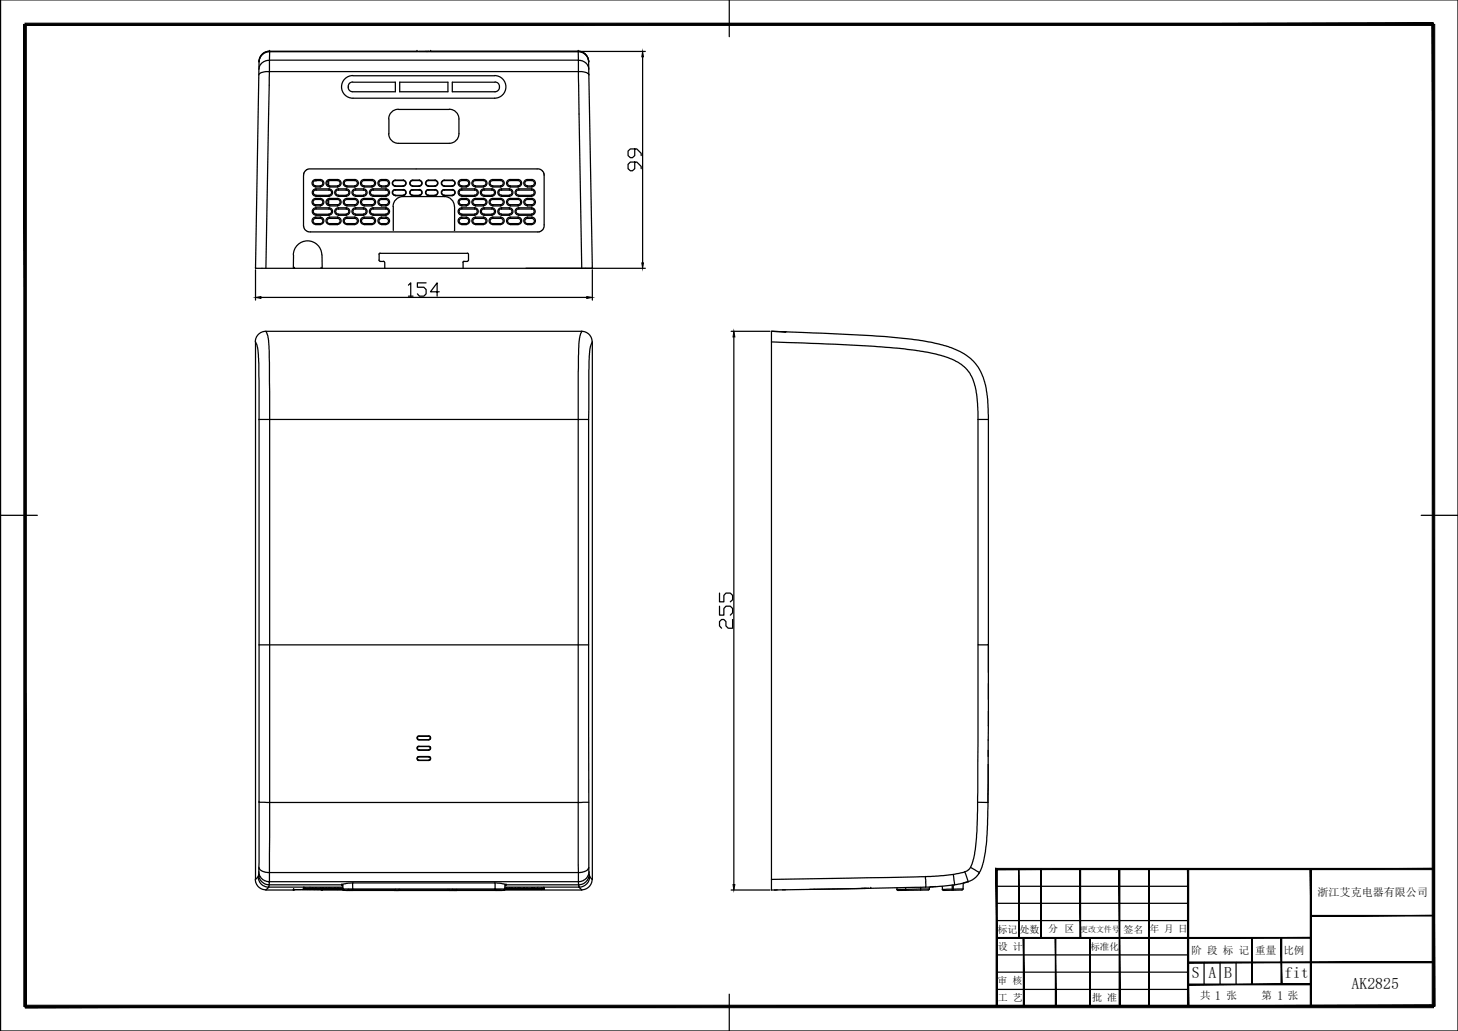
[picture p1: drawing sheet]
<svg xmlns="http://www.w3.org/2000/svg" width="297mm" height="210mm" viewBox="0 0 297 210" stroke-linecap="round" stroke-linejoin="round" font-family="sans-serif">
<defs><g id="words">
<g font-size="3.2">
<text x="242.8" y="199.2">S</text>
<text x="246.2" y="199.2">A</text>
<text x="249.4" y="199.2">B</text>
<text x="261.8" y="199.2">fit</text>
<text x="275.4" y="201.4">AK2825</text>
</g>
<g font-size="2.6">
<text x="247.5" y="203.6">1</text>
<text x="260.2" y="203.6">1</text>
</g>
<text font-size="2.3" x="268.4" y="182.5">浙江艾克电器有限公司</text>
<g font-size="2.1">
<text x="242.7" y="194.2">阶 段 标 记</text>
<text x="255.7" y="194.2">重量</text>
<text x="261.5" y="194.2">比例</text>
<text x="244.5" y="203.5">共</text>
<text x="249.9" y="203.5">张</text>
<text x="257" y="203.5">第</text>
<text x="262.4" y="203.5">张</text>
</g>
<g font-size="2">
<text x="203.2" y="189.9">标记</text>
<text x="207.7" y="189.9">处数</text>
<text x="213.6" y="189.8">分 区</text>
<text x="228.9" y="190">签名</text>
<text x="203.3" y="193.4">设 计</text>
<text x="203.2" y="200.3">审 核</text>
<text x="203.3" y="203.8">工 艺</text>
<text x="222.5" y="203.8">批 准</text>
</g>
<g font-size="1.9">
<text x="234.3" y="189.8">年 月 日</text>
<text x="222.2" y="193.5">标准化</text>
</g>
<text font-size="1.6" x="220.1" y="189.7">更改文件号</text>
</g></defs>
<!-- layer: 0 -->
<g fill="none" stroke="#000" stroke-width=".25">
<path d="M.1 0h296.9v209.9h-296.9zM148.6 0v7.5M52.7 15.3l.2-.3 .4-.3 1.6-.1-.7 40M52.7 14.1a2.11 2.11 0 0 1 2.2-1.9v2.4h62.9l.7 40M52.8 12.5h.1M52.8 12.5l-.7 42.1M52.8 12.5v.1M54.9 10.4a2.14 2.14 0 0 0-2.1 2.1M54.9 10.5h.1M54.9 10.5l-.2 .1a2.11 2.11 0 0 0-1.9 1.9M54.9 10.5v1.7h62.9M71 17.6v.2"/>
<path d="M71.8 16.7l-.6 .3-.3 .6M71.9 16.7h8.6v2h-8.7a.91 .91 0 0 1-.9-.9M71.9 15.4a2.31 2.31 0 0 0-2.3 2.3 2.31 2.31 0 0 0 2.3 2.3M71.9 20h28.9M71.9 15.4h28.9M81.4 16.7h9.9v2h-9.9zM84.9 10.5h-30h30M84.9 10.5h.1M85.4 10.5h2h-2M87.4 10.5h.2M87.7 10.5h.1M100.8 15.4a2.31 2.31 0 0 1 2.3 2.3 2.31 2.31 0 0 1-2.3 2.3"/>
<path d="M100.8 16.7a1 1 0 0 1 1 1 1 1 0 0 1-1 1h-8.7v-2h8.8M117.8 10.4a2.14 2.14 0 0 1 2.1 2.1M117.8 10.5h.1M117.8 10.5l.2 .1a2.12 2.12 0 0 1 1.9 1.9M117.8 10.5v1.7M117.8 12.2l.9 .2a1.89 1.89 0 0 1 1.3 1.7M117.8 12.2v2.4l1.7 .2 .5 .5M119.9 12.5v.1M119.9 12.6l.8 42M119.9 12.5h.1M130.9 11.6v41.9M131.5 10.5h-76.6"/>
<path d="M61.8 35.5h.1M61.9 35.5l-.1 10.6M61.9 35.3l-.1 .2M61.9 35.3l.4-.7 .6-.2h46.9l.7 .4 .3 .4 .1 .5v10.5l-.3 .6-.7 .4M64.2 36.8h.3M64.3 36.5a.74 .74 0 0 0-.7 .8 .74 .74 0 0 0 .7 .7M64.3 36.8a.53 .53 0 0 0-.5 .5 .53 .53 0 0 0 .5 .5M64.3 36.5v.3M64.3 37.9v.2M64.3 38.1h1M64.3 37.9h1M64.3 36.8h1"/>
<path d="M64.3 36.5h1M64.4 38.5a.74 .74 0 0 0-.8 .7 .74 .74 0 0 0 .8 .7M64.4 38.7a.53 .53 0 0 0-.6 .5 .53 .53 0 0 0 .6 .5M64.4 38.5v.2h2.6v-.2M64.4 39.8h2.6v.2h-2.6zM64.4 38.5h2.6M65.2 36.5a.74 .74 0 0 1 .8 .8 .74 .74 0 0 1-.8 .7M65.2 36.8a.53 .53 0 0 1 .6 .5 .53 .53 0 0 1-.6 .5M65.3 36.5v.3M65.3 37.9v.2M67 36.8v1M67 38.5a.74 .74 0 0 1 .8 .7 .74 .74 0 0 1-.8 .7"/>
<path d="M67 38.7a.53 .53 0 0 1 .5 .5 .53 .53 0 0 1-.5 .5M67.1 36.5a.74 .74 0 0 0-.7 .8 .74 .74 0 0 0 .7 .7M67.1 36.8a.53 .53 0 0 0-.5 .5 .53 .53 0 0 0 .5 .5M68.8 36.5a.74 .74 0 0 1 .7 .8 .74 .74 0 0 1-.7 .7M68.8 36.8a.53 .53 0 0 1 .5 .5 .53 .53 0 0 1-.5 .5M68.8 36.5h-1.6v.3h1.6M68.8 37.9h-1.6v.2h1.6M68.8 36.5v.3M68.8 37.9v.2M68.9 38.5a.74 .74 0 0 0-.7 .7 .74 .74 0 0 0 .7 .7M68.9 38.7a.53 .53 0 0 0-.5 .5 .53 .53 0 0 0 .5 .5M68.9 38.5h1.7v.2h-1.7z"/>
<path d="M68.9 39.8h1.7v.2h-1.7zM70.5 38.5a.74 .74 0 0 1 .8 .7 .74 .74 0 0 1-.8 .7M70.5 38.7a.53 .53 0 0 1 .6 .5 .53 .53 0 0 1-.6 .5M70.7 36.5a.74 .74 0 0 0-.8 .8 .74 .74 0 0 0 .8 .7M70.7 36.8a.53 .53 0 0 0-.6 .5 .53 .53 0 0 0 .6 .5M72.3 36.5a.74 .74 0 0 1 .7 .8 .74 .74 0 0 1-.7 .7M72.3 36.8a.53 .53 0 0 1 .5 .5 .53 .53 0 0 1-.5 .5M72.3 36.5h-1.6v.3h1.6M72.3 37.9h-1.6v.2h1.6M72.3 36.5v.3M72.3 37.9v.2M72.4 38.5a.74 .74 0 0 0-.7 .7 .74 .74 0 0 0 .7 .7"/>
<path d="M72.4 38.7a.53 .53 0 0 0-.5 .5 .53 .53 0 0 0 .5 .5M72.5 38.5h1.6v.2h-1.6zM72.5 39.8h1.6v.2h-1.6zM74 38.5a.74 .74 0 0 1 .8 .7 .74 .74 0 0 1-.8 .7M74 38.7a.53 .53 0 0 1 .6 .5 .53 .53 0 0 1-.6 .5M74.2 36.5a.74 .74 0 0 0-.8 .8 .74 .74 0 0 0 .8 .7M74.2 36.8a.53 .53 0 0 0-.6 .5 .53 .53 0 0 0 .6 .5M75.8 36.5a.74 .74 0 0 1 .7 .8 .74 .74 0 0 1-.7 .7M75.8 36.8a.53 .53 0 0 1 .5 .5 .53 .53 0 0 1-.5 .5M75.8 36.5h-1.6v.3h1.6M75.8 37.9h-1.6v.2h1.6M75.8 36.5v.3"/>
<path d="M75.8 37.9v.2M76 38.5a.74 .74 0 0 0-.7 .7 .74 .74 0 0 0 .7 .7M76 38.7a.53 .53 0 0 0-.5 .5 .53 .53 0 0 0 .5 .5M76 38.5v.2h2.6v-.2M76 39.8h2.6v.2h-2.6zM76 38.5h2.6M77.7 36.5a.74 .74 0 0 0-.7 .8 .74 .74 0 0 0 .7 .7M77.7 36.8a.53 .53 0 0 0-.5 .5 .53 .53 0 0 0 .5 .5M78.6 36.5a.74 .74 0 0 1 .8 .8 .74 .74 0 0 1-.8 .7M78.6 38.5a.74 .74 0 0 1 .8 .7 .74 .74 0 0 1-.8 .7M78.6 36.8a.53 .53 0 0 1 .5 .5 .53 .53 0 0 1-.5 .5M78.6 38.7a.53 .53 0 0 1 .5 .5 .53 .53 0 0 1-.5 .5"/>
<path d="M78.6 36.5h-.8v.3h.8M78.6 37.9h-.8v.2h.8M78.6 36.5v.3M78.6 37.9v.2M79.2 27.2a1.97 1.97 0 0 0 2 2M79.2 24.2v3M80.4 38.6a.61 .61 0 0 0-.5 .7 .61 .61 0 0 0 .6 .5M80.5 36.7a.61 .61 0 0 0-.6 .6 .61 .61 0 0 0 .6 .6M80.5 38.6h-.1M80.5 38.7a.53 .53 0 0 0-.5 .5 .53 .53 0 0 0 .5 .5M80.5 36.8a.53 .53 0 0 0-.5 .5 .53 .53 0 0 0 .5 .5M80.5 39.8h1.7"/>
<path d="M80.5 38.6l1.7 .1zM80.5 36.7v.1M80.5 37.9h1.7M80.5 36.8h1.7M80.5 36.7h1.7M81.2 22.2a1.97 1.97 0 0 0-2 2M81.2 29.2h10.4M81.2 22.3h10.4M82.1 38.7a.53 .53 0 0 1 .6 .5 .53 .53 0 0 1-.6 .5M82.1 36.8a.53 .53 0 0 1 .6 .5 .53 .53 0 0 1-.6 .5M82.1 36.7a.61 .61 0 0 1 .6 .6 .61 .61 0 0 1-.6 .6M82.1 38.6a.61 .61 0 0 1 .6 .6 .61 .61 0 0 1-.6 .6"/>
<path d="M82.2 36.7v.1M83.9 38.6a.61 .61 0 0 0-.4 .7 .61 .61 0 0 0 .6 .5M84.1 36.7a.61 .61 0 0 0-.6 .6 .61 .61 0 0 0 .6 .6M84.1 38.6h-.2M84.1 38.7a.53 .53 0 0 0-.5 .5 .53 .53 0 0 0 .5 .5M84.1 36.8a.53 .53 0 0 0-.5 .5 .53 .53 0 0 0 .5 .5M84.1 39.8h1.3M84.1 38.6l1.3 .1zM84.1 37.9h1.3M84.1 36.8h1.3M84.1 36.7h1.3M84.1 36.7v.1"/>
<path d="M85.4 38.7a.53 .53 0 0 1 .5 .5 .53 .53 0 0 1-.5 .5M85.4 36.8a.53 .53 0 0 1 .5 .5 .53 .53 0 0 1-.5 .5M85.4 36.7a.61 .61 0 0 1 .6 .6 .61 .61 0 0 1-.6 .6M85.4 38.6a.61 .61 0 0 1 .6 .6 .61 .61 0 0 1-.6 .6M85.4 36.7v.1M87.1 38.6a.61 .61 0 0 0-.4 .7 .61 .61 0 0 0 .6 .5M87.3 38.6h-.2M87.3 36.7a.61 .61 0 0 0-.6 .6 .61 .61 0 0 0 .6 .6M87.3 38.7a.53 .53 0 0 0-.5 .5 .53 .53 0 0 0 .5 .5M87.3 36.8a.53 .53 0 0 0-.5 .5 .53 .53 0 0 0 .5 .5M87.3 39.8h1.3M87.3 38.6l1.3 .1z"/>
<path d="M87.3 37.9h1.3M87.3 36.8h1.3M87.3 36.7h1.3M87.3 36.7v.1M88.6 38.7a.53 .53 0 0 1 .5 .5 .53 .53 0 0 1-.5 .5M88.6 36.8a.53 .53 0 0 1 .5 .5 .53 .53 0 0 1-.5 .5M88.6 38.6a.61 .61 0 0 1 .6 .6 .61 .61 0 0 1-.6 .6M88.6 36.7a.61 .61 0 0 1 .6 .6 .61 .61 0 0 1-.6 .6M88.6 36.7v.1M90.3 38.6a.61 .61 0 0 0-.4 .7 .61 .61 0 0 0 .6 .5M90.5 38.6h-.2M90.5 36.7a.61 .61 0 0 0-.6 .6 .61 .61 0 0 0 .6 .6"/>
<path d="M90.5 38.7a.53 .53 0 0 0-.5 .5 .53 .53 0 0 0 .5 .5M90.5 36.8a.53 .53 0 0 0-.5 .5 .53 .53 0 0 0 .5 .5M90.5 39.8h1.6zM90.5 38.6l1.6 .1zM90.5 37.9h1.6zM91.5 22.2a1.97 1.97 0 0 1 2 2M92.1 38.7a.53 .53 0 0 1 .6 .5 .53 .53 0 0 1-.6 .5M92.1 36.8a.53 .53 0 0 1 .6 .5 .53 .53 0 0 1-.6 .5M92.1 38.6a.61 .61 0 0 1 .6 .6 .61 .61 0 0 1-.6 .6M92.1 36.7a.61 .61 0 0 1 .6 .6 .61 .61 0 0 1-.6 .6M92.1 36.7h-1.6l1.6 .1M92.1 36.7v.1"/>
<path d="M93.5 24.2v3M93.5 27.2a1.97 1.97 0 0 1-2 2M94.1 38.5a.74 .74 0 0 0-.8 .7 .74 .74 0 0 0 .8 .7M94.1 38.7a.53 .53 0 0 0-.6 .5 .53 .53 0 0 0 .6 .5M94.1 36.5a.74 .74 0 0 0-.8 .8 .74 .74 0 0 0 .8 .7M94.1 36.8a.53 .53 0 0 0-.6 .5 .53 .53 0 0 0 .6 .5M94.1 39.8h2.6v.2h-2.6zM94.1 38.5v.2h2.6v-.2M94.1 38.5h2.6M94.1 37.9h.9v.2h-.9M94.1 36.5h.9v.3h-.9M94.1 36.5v.3"/>
<path d="M94.1 37.9v.2M95 36.5a.74 .74 0 0 1 .7 .8 .74 .74 0 0 1-.7 .7M95 36.8a.53 .53 0 0 1 .5 .5 .53 .53 0 0 1-.5 .5M96.7 38.5a.74 .74 0 0 1 .7 .7 .74 .74 0 0 1-.7 .7M96.7 38.7a.53 .53 0 0 1 .5 .5 .53 .53 0 0 1-.5 .5M96.9 36.5a.74 .74 0 0 0-.8 .8 .74 .74 0 0 0 .8 .7M96.9 36.8a.53 .53 0 0 0-.6 .5 .53 .53 0 0 0 .6 .5M96.9 37.9h1.6v.2h-1.6M96.9 36.5h1.6v.3h-1.6M96.9 36.5v.3M96.9 37.9v.2M98.5 36.5a.74 .74 0 0 1 .7 .8 .74 .74 0 0 1-.7 .7"/>
<path d="M98.5 36.8a.53 .53 0 0 1 .5 .5 .53 .53 0 0 1-.5 .5M98.6 38.5a.74 .74 0 0 0-.7 .7 .74 .74 0 0 0 .7 .7M98.6 38.7a.53 .53 0 0 0-.5 .5 .53 .53 0 0 0 .5 .5M98.6 39.8h1.6v.2h-1.6zM98.6 38.5v.2h1.6v-.2M98.6 38.5h1.6M100.2 38.5a.74 .74 0 0 1 .8 .7 .74 .74 0 0 1-.8 .7M100.2 38.7a.53 .53 0 0 1 .5 .5 .53 .53 0 0 1-.5 .5M100.4 36.5a.74 .74 0 0 0-.8 .8 .74 .74 0 0 0 .8 .7M100.4 36.8a.53 .53 0 0 0-.5 .5 .53 .53 0 0 0 .5 .5M100.4 37.9h1.6v.2h-1.6M100.4 36.5h1.6v.3h-1.6"/>
<path d="M100.4 36.5v.3M100.4 37.9v.2M102 36.5a.74 .74 0 0 1 .7 .8 .74 .74 0 0 1-.7 .7M102 36.8a.53 .53 0 0 1 .5 .5 .53 .53 0 0 1-.5 .5M102.2 38.5a.74 .74 0 0 0-.8 .7 .74 .74 0 0 0 .8 .7M102.2 38.7a.53 .53 0 0 0-.6 .5 .53 .53 0 0 0 .6 .5M102.2 38.5h1.6v.2h-1.6zM102.2 39.8h1.6v.2h-1.6zM103.8 38.5a.74 .74 0 0 1 .7 .7 .74 .74 0 0 1-.7 .7M103.8 38.7a.53 .53 0 0 1 .5 .5 .53 .53 0 0 1-.5 .5M103.9 36.5a.74 .74 0 0 0-.7 .8 .74 .74 0 0 0 .7 .7M103.9 36.8a.53 .53 0 0 0-.5 .5 .53 .53 0 0 0 .5 .5"/>
<path d="M104 36.5v.3M104 37.9v.2M104 36.5h1.6v.3h-1.6M104 37.9h1.6v.2h-1.6M105.5 36.5a.74 .74 0 0 1 .8 .8 .74 .74 0 0 1-.8 .7M105.5 36.8a.53 .53 0 0 1 .6 .5 .53 .53 0 0 1-.6 .5M105.7 38.5a.74 .74 0 0 0-.8 .7 .74 .74 0 0 0 .8 .7M105.7 38.7a.53 .53 0 0 0-.6 .5 .53 .53 0 0 0 .6 .5M105.7 38.5h2.6v.2h-2.6zM105.7 39.8h2.6v.2h-2.6zM107.4 36.5a.74 .74 0 0 0-.7 .8 .74 .74 0 0 0 .7 .7M107.4 36.8a.53 .53 0 0 0-.5 .5 .53 .53 0 0 0 .5 .5"/>
<path d="M107.5 36.5v.3M107.5 37.9v.2M107.5 36.5h.9v.3h-.9M107.5 37.9h.9v.2h-.9M108.3 38.5a.74 .74 0 0 1 .7 .7 .74 .74 0 0 1-.7 .7M108.3 38.7a.53 .53 0 0 1 .5 .5 .53 .53 0 0 1-.5 .5M108.3 36.5a.74 .74 0 0 1 .8 .8 .74 .74 0 0 1-.8 .7M108.3 36.8a.53 .53 0 0 1 .6 .5 .53 .53 0 0 1-.6 .5M129.3 33v1.3l-.5 .5h-.4l-.4-.5v-.8l.4-.5h1.3l.9 .9v.4M129.3 30.3v1.4l-.5 .4h-.4l-.4-.4v-1l.4-.4h1.3l.9 .9v.5M52.1 54.6h.1M52.1 54.6h26.3"/>
<path d="M52.1 54.9v6.2M59.8 51.9a2.9 2.9 0 0 1 2.9-2.9 2.9 2.9 0 0 1 2.9 2.9M59.8 51.9v2.7M60 54.6h.1M61.9 46.1l.2 .6 .8 .5h46.7M64.3 44.2a.74 .74 0 0 0-.7 .8 .74 .74 0 0 0 .7 .7M64.3 44.5a.53 .53 0 0 0-.5 .5 .53 .53 0 0 0 .5 .5M64.3 40.4a.74 .74 0 0 0-.7 .7 .74 .74 0 0 0 .7 .8M64.3 40.6a.53 .53 0 0 0-.5 .5 .53 .53 0 0 0 .5 .6M64.3 40.4v.2M64.3 41.7v.2h1v-.2M64.3 44.2v.3"/>
<path d="M64.3 45.5v.2h1v-.2M64.3 45.5h1M64.3 44.5h1M64.3 44.2h1M64.3 41.7h1M64.3 40.6h1M64.3 40.4h1M64.4 42.3a.74 .74 0 0 0-.8 .7 .74 .74 0 0 0 .8 .8M64.4 42.5a.53 .53 0 0 0-.6 .5 .53 .53 0 0 0 .6 .6M64.4 42.3v.3h2.6v-.3M64.4 43.6v.2h2.6v-.2M64.4 43.6h2.6"/>
<path d="M64.4 42.3h2.6M65.2 44.2a.74 .74 0 0 1 .8 .8 .74 .74 0 0 1-.8 .7M65.2 44.5a.53 .53 0 0 1 .6 .5 .53 .53 0 0 1-.6 .5M65.2 40.4a.74 .74 0 0 1 .8 .7 .74 .74 0 0 1-.8 .8M65.2 40.6a.53 .53 0 0 1 .6 .5 .53 .53 0 0 1-.6 .6M65.3 40.4v.2M65.3 44.2v.3M65.4 54.6h.1M65.6 51.9v2.7M67 40.7v.9M67 42.3a.74 .74 0 0 1 .8 .7 .74 .74 0 0 1-.8 .8M67 42.5a.53 .53 0 0 1 .5 .5 .53 .53 0 0 1-.5 .6"/>
<path d="M67.1 44.2a.74 .74 0 0 0-.7 .8 .74 .74 0 0 0 .7 .7M67.1 44.5a.53 .53 0 0 0-.5 .5 .53 .53 0 0 0 .5 .5M67.1 40.4a.74 .74 0 0 0-.7 .7 .74 .74 0 0 0 .7 .8M67.1 40.6a.53 .53 0 0 0-.5 .5 .53 .53 0 0 0 .5 .6M67.2 41.7h1.6v.2h-1.6zM67.2 45.5h1.6v.2h-1.6zM68.8 44.2a.74 .74 0 0 1 .7 .8 .74 .74 0 0 1-.7 .7M68.8 44.5a.53 .53 0 0 1 .5 .5 .53 .53 0 0 1-.5 .5M68.8 40.4a.74 .74 0 0 1 .7 .7 .74 .74 0 0 1-.7 .8M68.8 40.6a.53 .53 0 0 1 .5 .5 .53 .53 0 0 1-.5 .6M68.8 40.4h-1.6v.2h1.6M68.8 44.2h-1.6v.3h1.6"/>
<path d="M68.8 40.4v.2M68.8 44.2v.3M68.9 42.3a.74 .74 0 0 0-.7 .7 .74 .74 0 0 0 .7 .8M68.9 42.5a.53 .53 0 0 0-.5 .5 .53 .53 0 0 0 .5 .6M68.9 42.3h1.7v.3h-1.7zM68.9 43.6h1.7v.2h-1.7zM70.5 42.3a.74 .74 0 0 1 .8 .7 .74 .74 0 0 1-.8 .8M70.5 42.5a.53 .53 0 0 1 .6 .5 .53 .53 0 0 1-.6 .6M70.7 44.2a.74 .74 0 0 0-.8 .8 .74 .74 0 0 0 .8 .7M70.7 44.5a.53 .53 0 0 0-.6 .5 .53 .53 0 0 0 .6 .5M70.7 40.6a.53 .53 0 0 0-.6 .5 .53 .53 0 0 0 .6 .6M70.7 40.4a.74 .74 0 0 0-.8 .7 .74 .74 0 0 0 .8 .8"/>
<path d="M70.7 41.7h1.6v.2h-1.6zM70.7 45.5h1.6v.2h-1.6zM70.8 44.5h.1M72.3 44.2a.74 .74 0 0 1 .7 .8 .74 .74 0 0 1-.7 .7M72.3 44.5a.53 .53 0 0 1 .5 .5 .53 .53 0 0 1-.5 .5M72.3 40.6a.53 .53 0 0 1 .5 .5 .53 .53 0 0 1-.5 .6M72.3 40.4a.74 .74 0 0 1 .7 .7 .74 .74 0 0 1-.7 .8M72.3 40.4h-1.6v.2h1.6M72.3 44.2h-1.6v.3h1.6M72.3 40.4v.2M72.3 44.2v.3M72.4 42.3a.74 .74 0 0 0-.7 .7 .74 .74 0 0 0 .7 .8"/>
<path d="M72.4 42.5a.53 .53 0 0 0-.5 .5 .53 .53 0 0 0 .5 .6M72.5 42.3h1.6v.3h-1.6zM72.5 43.6h1.6v.2h-1.6zM74 42.3a.74 .74 0 0 1 .8 .7 .74 .74 0 0 1-.8 .8M74 42.5a.53 .53 0 0 1 .6 .5 .53 .53 0 0 1-.6 .6M74.2 44.2a.74 .74 0 0 0-.8 .8 .74 .74 0 0 0 .8 .7M74.2 44.5a.53 .53 0 0 0-.6 .5 .53 .53 0 0 0 .6 .5M74.2 40.6a.53 .53 0 0 0-.6 .5 .53 .53 0 0 0 .6 .6M74.2 40.4a.74 .74 0 0 0-.8 .7 .74 .74 0 0 0 .8 .8M74.2 45.5h1.6v.2h-1.6zM74.2 41.7h1.6v.2h-1.6zM75.8 44.2a.74 .74 0 0 1 .7 .8 .74 .74 0 0 1-.7 .7"/>
<path d="M75.8 44.5a.53 .53 0 0 1 .5 .5 .53 .53 0 0 1-.5 .5M75.8 40.6a.53 .53 0 0 1 .5 .5 .53 .53 0 0 1-.5 .6M75.8 40.4a.74 .74 0 0 1 .7 .7 .74 .74 0 0 1-.7 .8M75.8 40.4h-1.6v.2h1.6M75.8 44.2h-1.6v.3h1.6M75.8 40.4v.2M75.8 44.2v.3M76 42.3a.74 .74 0 0 0-.7 .7 .74 .74 0 0 0 .7 .8M76 42.5a.53 .53 0 0 0-.5 .5 .53 .53 0 0 0 .5 .6M76 42.3v.3h2.6v-.3M76 43.6v.2h2.6v-.2M76 43.6h2.6"/>
<path d="M76 42.3h2.6M77.2 53l.2 .2M77.2 51.8v1.2M77.4 51.5l-.2 .3M77.5 53.2h.6M77.5 51.6h17.7M77.7 44.2a.74 .74 0 0 0-.7 .8 .74 .74 0 0 0 .7 .7M77.7 44.5a.53 .53 0 0 0-.5 .5 .53 .53 0 0 0 .5 .5M77.7 40.6a.53 .53 0 0 0-.5 .5 .53 .53 0 0 0 .5 .6M77.7 40.4a.74 .74 0 0 0-.7 .7 .74 .74 0 0 0 .7 .8M77.8 45.5h.8v.2h-.8zM77.8 41.7h.8v.2h-.8z"/>
<path d="M78.1 53.2l.2 .2M78.4 54.6h15.9M78.4 53.4v1.2M78.6 42.3a.74 .74 0 0 1 .8 .7 .74 .74 0 0 1-.8 .8M78.6 44.2a.74 .74 0 0 1 .8 .8 .74 .74 0 0 1-.8 .7M78.6 44.5a.53 .53 0 0 1 .5 .5 .53 .53 0 0 1-.5 .5M78.6 42.5a.53 .53 0 0 1 .5 .5 .53 .53 0 0 1-.5 .6M78.6 40.6a.53 .53 0 0 1 .5 .5 .53 .53 0 0 1-.5 .6M78.6 40.4a.74 .74 0 0 1 .8 .7 .74 .74 0 0 1-.8 .8M78.6 44.2h-.8v.3h.8M78.6 40.4h-.8v.2h.8M78.6 40.4v.2"/>
<path d="M78.6 44.2v.3M80.1 42a2.01 2.01 0 0 1 2-2h8.5a2.01 2.01 0 0 1 2 2M80.1 42.1v4.8M83.2 58.1l.5-.5v2.7M86.8 57.6h-1.8v.9h1.3l.5 .4v.9l-.5 .5h-.8l-.5-.5M89.5 59.4h-1.8l1.4-1.8v2.7M92.6 42.1v4.8M94.1 40.4a.74 .74 0 0 0-.8 .7 .74 .74 0 0 0 .8 .8M94.1 44.2a.74 .74 0 0 0-.8 .8 .74 .74 0 0 0 .8 .7M94.1 42.3a.74 .74 0 0 0-.8 .7 .74 .74 0 0 0 .8 .8M94.1 44.5a.53 .53 0 0 0-.6 .5 .53 .53 0 0 0 .6 .5M94.1 42.5a.53 .53 0 0 0-.6 .5 .53 .53 0 0 0 .6 .6"/>
<path d="M94.1 40.6a.53 .53 0 0 0-.6 .5 .53 .53 0 0 0 .6 .6M94.1 45.5h.9v.2h-.9zM94.1 44.2h.9v.3h-.9M94.1 43.6v.2h2.6v-.2M94.1 43.6h2.6M94.1 42.3v.3h2.6v-.3M94.1 42.3h2.6M94.1 41.7h.9v.2h-.9zM94.1 40.4h.9v.2h-.9M94.1 40.4v.2M94.1 44.2v.3M94.3 54.6h37.2"/>
<path d="M94.5 53.2l-.2 .2v1.2M94.6 53.2h.6M95 40.4a.74 .74 0 0 1 .7 .7 .74 .74 0 0 1-.7 .8M95 44.2a.74 .74 0 0 1 .7 .8 .74 .74 0 0 1-.7 .7M95 44.5a.53 .53 0 0 1 .5 .5 .53 .53 0 0 1-.5 .5M95 40.6a.53 .53 0 0 1 .5 .5 .53 .53 0 0 1-.5 .6M95.2 51.5l.2 .3M95.4 51.8v1.2l-.2 .2M96.7 42.3a.74 .74 0 0 1 .7 .7 .74 .74 0 0 1-.7 .8M96.7 42.5a.53 .53 0 0 1 .5 .5 .53 .53 0 0 1-.5 .6M96.9 40.4a.74 .74 0 0 0-.8 .7 .74 .74 0 0 0 .8 .8M96.9 44.2a.74 .74 0 0 0-.8 .8 .74 .74 0 0 0 .8 .7"/>
<path d="M96.9 44.5a.53 .53 0 0 0-.6 .5 .53 .53 0 0 0 .6 .5M96.9 40.6a.53 .53 0 0 0-.6 .5 .53 .53 0 0 0 .6 .6M96.9 45.5h1.6v.2h-1.6zM96.9 44.2h1.6v.3h-1.6M96.9 41.7h1.6v.2h-1.6zM96.9 40.4h1.6v.2h-1.6M96.9 40.4v.2M96.9 44.2v.3M98.5 40.4a.74 .74 0 0 1 .7 .7 .74 .74 0 0 1-.7 .8M98.5 44.2a.74 .74 0 0 1 .7 .8 .74 .74 0 0 1-.7 .7M98.5 44.5a.53 .53 0 0 1 .5 .5 .53 .53 0 0 1-.5 .5M98.5 40.6a.53 .53 0 0 1 .5 .5 .53 .53 0 0 1-.5 .6"/>
<path d="M98.6 42.3a.74 .74 0 0 0-.7 .7 .74 .74 0 0 0 .7 .8M98.6 42.5a.53 .53 0 0 0-.5 .5 .53 .53 0 0 0 .5 .6M98.6 43.6v.2h1.6v-.2M98.6 43.6h1.6M98.6 42.3v.3h1.6v-.3M98.6 42.3h1.6M100.2 42.3a.74 .74 0 0 1 .8 .7 .74 .74 0 0 1-.8 .8M100.2 42.5a.53 .53 0 0 1 .5 .5 .53 .53 0 0 1-.5 .6M100.4 44.2a.74 .74 0 0 0-.8 .8 .74 .74 0 0 0 .8 .7M100.4 40.4a.74 .74 0 0 0-.8 .7 .74 .74 0 0 0 .8 .8M100.4 44.5a.53 .53 0 0 0-.5 .5 .53 .53 0 0 0 .5 .5M100.4 40.6a.53 .53 0 0 0-.5 .5 .53 .53 0 0 0 .5 .6"/>
<path d="M100.4 45.5h1.6v.2h-1.6zM100.4 44.2h1.6v.3h-1.6M100.4 41.7h1.6v.2h-1.6zM100.4 40.4h1.6v.2h-1.6M100.4 40.4v.2M100.4 44.2v.3M102 44.2a.74 .74 0 0 1 .7 .8 .74 .74 0 0 1-.7 .7M102 40.4a.74 .74 0 0 1 .7 .7 .74 .74 0 0 1-.7 .8M102 44.5a.53 .53 0 0 1 .5 .5 .53 .53 0 0 1-.5 .5M102 40.6a.53 .53 0 0 1 .5 .5 .53 .53 0 0 1-.5 .6M102.2 42.3a.74 .74 0 0 0-.8 .7 .74 .74 0 0 0 .8 .8M102.2 42.5a.53 .53 0 0 0-.6 .5 .53 .53 0 0 0 .6 .6"/>
<path d="M102.2 42.3h1.6v.3h-1.6zM102.2 43.6h1.6v.2h-1.6zM103.8 42.3a.74 .74 0 0 1 .7 .7 .74 .74 0 0 1-.7 .8M103.8 42.5a.53 .53 0 0 1 .5 .5 .53 .53 0 0 1-.5 .6M103.9 40.4a.74 .74 0 0 0-.7 .7 .74 .74 0 0 0 .7 .8M103.9 44.2a.74 .74 0 0 0-.7 .8 .74 .74 0 0 0 .7 .7M103.9 44.5a.53 .53 0 0 0-.5 .5 .53 .53 0 0 0 .5 .5M103.9 40.6a.53 .53 0 0 0-.5 .5 .53 .53 0 0 0 .5 .6M104 40.4v.2M104 41.7h1.6v.2h-1.6zM104 44.2v.3M104 45.5h1.6v.2h-1.6z"/>
<path d="M104 40.4h1.6v.2h-1.6M104 44.2h1.6v.3h-1.6M105.5 40.4a.74 .74 0 0 1 .8 .7 .74 .74 0 0 1-.8 .8M105.5 44.2a.74 .74 0 0 1 .8 .8 .74 .74 0 0 1-.8 .7M105.5 44.5a.53 .53 0 0 1 .6 .5 .53 .53 0 0 1-.6 .5M105.5 40.6a.53 .53 0 0 1 .6 .5 .53 .53 0 0 1-.6 .6M105.7 42.3a.74 .74 0 0 0-.8 .7 .74 .74 0 0 0 .8 .8M105.7 42.5a.53 .53 0 0 0-.6 .5 .53 .53 0 0 0 .6 .6M105.7 42.3h2.6v.3h-2.6zM105.7 43.6h2.6v.2h-2.6zM107.4 44.2a.74 .74 0 0 0-.7 .8 .74 .74 0 0 0 .7 .7M107.4 40.4a.74 .74 0 0 0-.7 .7 .74 .74 0 0 0 .7 .8"/>
<path d="M107.4 44.5a.53 .53 0 0 0-.5 .5 .53 .53 0 0 0 .5 .5M107.4 40.6a.53 .53 0 0 0-.5 .5 .53 .53 0 0 0 .5 .6M107.5 40.4v.2M107.5 41.7h.9v.2h-.9zM107.5 44.2v.3M107.5 45.5h.9v.2h-.9zM107.5 40.4h.9v.2h-.9M107.5 44.2h.9v.3h-.9M108.3 42.3a.74 .74 0 0 1 .7 .7 .74 .74 0 0 1-.7 .8M108.3 42.5a.53 .53 0 0 1 .5 .5 .53 .53 0 0 1-.5 .6M108.3 44.2a.74 .74 0 0 1 .8 .8 .74 .74 0 0 1-.8 .7M108.3 40.4a.74 .74 0 0 1 .8 .7 .74 .74 0 0 1-.8 .8"/>
<path d="M108.3 44.5a.53 .53 0 0 1 .6 .5 .53 .53 0 0 1-.6 .5M108.3 40.6a.53 .53 0 0 1 .6 .5 .53 .53 0 0 1-.6 .6M109.9 47.2h-.3M120.7 54.6h.1M120.7 54.9v6.2M53.2 60.6h66.3M54.2 67.5a2.14 2.14 0 0 0-2.2 2.1M83.2 60.3h.9M118.5 67.5a2.14 2.14 0 0 1 2.1 2.1M118.5 67.5l-.4 .9-.1 1.2-.2 6.2v87.6M118.5 67.5h-64.3l.4 .8 .1 1 .2 4.5v89.6M149 67.5h7.9"/>
<path d="M149.5 68.6v111.5M157.2 67.5v113.7l31.4-.6M157.2 69.6l20.8 .9 8.4 .8 4.4 .8 3 1 2 1 .9 .8 .6 .8a12.3 12.3 0 0 1 1.9 6.9v2.8M160.1 67.6l-2.9-.1 20.5 .8 8.1 .8 3.8 .6 2.5 .5 2 .7 2.1 1a10.2 10.2 0 0 1 4.9 8.4l.3 5.1M52.8 85.4h67.1M52.8 85.4l-.1-12.4-.2-2.2-.4-1.2v109.4l.2-.2a1.37 1.37 0 0 0 .4-1.3l.1-46.2M52.8 85.4v45.9M119.9 85.4l.2-13.4a4.6 4.6 0 0 1 .6-2.4v109.4M119.9 85.4v45.9M199.2 85.4v45.9h2.2v-45.9M199.2 85.4h2.2M.1 104.9h7.5"/>
<path d="M289.5 104.9h7.5M52.8 131.3h67.1M119.9 131.3l.1 45.8a1.98 1.98 0 0 0 .4 1.7l.3 .2M146.6 123.4v1.8h.9v-1.3l.4-.5h.9l.5 .5v.9l-.5 .4M146.6 120.7v1.8h.9v-1.3l.4-.5h.9l.5 .5v.9l-.5 .4M149.3 126.1v1.8h-.9l-.5-.5v-.9l-.4-.4h-.5l-.4 .4v.9l.4 .5M199.2 131.3v30l-.2 7.9-.5 5-.4 1.6-.7 1.2-.7 .5-2.2 .5-4.9 .4-32.4 .6M201.4 136.9v-5.6l-.1 32.1M201.4 139.2v3.2M85.1 152.1l.3-.1h1.9a.34 .34 0 0 1 .4 .3 .34 .34 0 0 1-.3 .4l-2-.1a.32 .32 0 0 1-.3-.5zM85.1 154.1h2.3a.38 .38 0 0 1 .4 .4 .38 .38 0 0 1-.4 .3h-2.1a.38 .38 0 0 1-.4-.3 .38 .38 0 0 1 .2-.4zM85.4 151.9a.42 .42 0 0 0-.4 .4 .42 .42 0 0 0 .4 .5h2"/>
<path d="M85.4 154.7a.32 .32 0 0 1-.4-.3 .32 .32 0 0 1 .4-.3l2.1 .1a.32 .32 0 0 1 .1 .3 .32 .32 0 0 1-.3 .2M85.4 150.6a.32 .32 0 0 1-.4-.4 .32 .32 0 0 1 .4-.3l2.1 .1a.32 .32 0 0 1 .1 .3 .32 .32 0 0 1-.3 .3M85.4 151.9l2.2 .1M85.4 154.8h2M85.4 150.6h2M87.6 152l.1 .5-.4 .2M87.6 149.9l-2.2-.1a.4 .4 0 0 0-.5 .4 .4 .4 0 0 0 .5 .4h2.1l.2-.4-.1-.3M201.3 155.6v7.6M201.3 152.8v1.2M201.3 150.6v.1M201.4 144.8v3M52 179a2.14 2.14 0 0 0 2.2 2.2"/>
<path d="M52.6 178.5v.3a2.13 2.13 0 0 0 2.1 1.8M52.7 177.5a2.1 2.1 0 0 0 2.2 2l-.1 .2a.34 .34 0 0 1 0 .4 .34 .34 0 0 1-.5 0 2.22 2.22 0 0 1-1.6-2.1M52.8 163.3h.1M52.8 163.3l2.1 .1M54.9 163.4v14.2l-1.4-.2-.5-.3-.3-.5M54.9 163.4h62.9M71.8 179.8l.1 1.2M100.9 179.8v1.4M117.8 163.4v14.2M117.8 177.6h-62.9v1.9h62.9l.1 .6M120 163.3l-2.2 .1M120 176.6l-.2 .4-.5 .3-1.5 .3"/>
<path d="M120 177.5v.2a2.12 2.12 0 0 1-2.2 1.8v-1.9M120 178a2.17 2.17 0 0 1-2.1 2.1M120.1 178.5a2.17 2.17 0 0 1-2.1 2.1M120.1 178.5h.1M120.6 179a2.14 2.14 0 0 1-2.1 2.2M188.5 178.4v.6M188.6 179v1.6M194.2 178l.3 2.1M196.2 179.8v1.2l-4.2 .1v-.7M196.4 179.7h.1M196.5 177.5l.8 2M196.7 179.6l-.3 .1"/>
<path d="M196.9 179.6l-.2 .1M197.2 179.5l-.3 .1M197.2 179.5h.1M197.3 179.5l-2.8 .6M197.7 176.6l1.8 1M199.2 163.3l2.1 .1M199.5 177.6l-.2 .3M201.3 163.4l-.3 7.6-.7 4.5-.5 1.8-.7 1-.9 .8-.9 .4M54.7 180.6l-.5 .6h5.6M54.7 180.6h15.1M59.8 181.1l-.1 .1M59.8 181.2h.1"/>
<path d="M59.9 181.1l-.1 .1M59.9 181.1l5.7 .1M60 181.1l-.2 .1M61.8 180.9h.1M61.8 181h.1M61.9 180.9h.1M61.9 181h.1M61.9 181l.1 .1M62 180.9h.1M62 181h.1M62 181h-.1M62 180.8h.1"/>
<path d="M62 180.9v.1M62.1 181.1h.2M62.1 180.8h-.1M62.1 180.9h.1M62.2 180.9l.3 .2M62.2 180.9l.1 .1M62.2 180.9h.1M62.2 180.9h-.1M62.3 181l.1 .1M62.3 181h.1M62.4 181.1h.1M62.4 181.1h.7"/>
<path d="M62.4 180.9h-.1h7.5h-8v.1M62.4 180.9v.2M62.5 181.1h.1M63.1 181.1h.1M63.1 180.9h.1M63.1 180.9h-.7M63.2 181.1h.1M63.6 181h.1M63.6 180.9h.1M63.6 181h.6zM63.6 181h6.2M63.6 180.9h2.3"/>
<path d="M63.7 181h.1M63.7 180.9h.1M63.7 180.9h.1zM63.7 181h.1zM63.7 180.9h6.1M63.8 181h-.1M63.8 180.9h.6M63.8 181h.6M63.8 180.9h.1M64.2 181h.1M64.2 180.9h.1M64.2 181h-.6l.6 .1"/>
<path d="M64.3 181h.1M64.3 180.9h-.7h.7M64.3 180.9h.1M64.3 181v.1M64.4 180.9h.1M64.4 181h.1M64.4 180.9l-.1 .1h.1M64.8 181.1h-4.8M65.3 181h1.9M65.3 181h.1M65.3 181l.7 .1-.2-.1M65.3 180.9h.1"/>
<path d="M65.3 180.9h.7h-.2M65.3 181h.7h-.2M65.3 181.1l.3 .1M65.5 181.1l.1 .1M65.5 180.9h.1M65.6 181.2h.1M65.6 181h.1M65.6 180.9h.1M65.6 181.2h4.3M65.8 181h.1M65.8 180.9h.1M65.9 181h.1"/>
<path d="M65.9 180.9h.1M66.4 180.9h.8zM66.4 181h.1M66.4 180.9h.1M66.4 180.9h3.1M66.9 181h-.3M66.9 180.9l-.3 .1M66.9 181h.2h-.7l.5 .1M67 181h.2M67 180.9h.1M67 181h.1M67 180.9h.2"/>
<path d="M67.2 181h1.7M67.2 181h.1M67.2 181v.1M67.3 180.9h-.3M67.4 181h.4h-.2M67.4 181h.1M67.4 180.9h.1M67.6 180.9l-.6 .1M67.6 181h-.3M67.6 180.9h.2h-.4M67.6 181h.2M67.7 180.9h.1"/>
<path d="M68.2 180.9h.2zM68.2 181h.2zM68.2 181h.1M68.2 180.9h.1M68.4 181h-.1M68.6 180.9h.3M68.6 181h.3h-.1M68.6 181h-.2M68.6 180.9l-.2 .1M68.8 181h.1M68.8 181l.3 .1M68.8 180.9h.1"/>
<path d="M68.9 180.9h-.1h.7h-.3M68.9 180.9h.1M68.9 181h.1M69 180.9h.1M69 181h.1M69.1 181h.4h-.3h.3l-.2 .1M69.1 180.9h.1M69.3 180.9l-.6 .1M69.4 181h.1M69.6 180.2h.1M69.6 180.2l.2 .1M69.7 180.1h-14.9l-.1 .5"/>
<path d="M69.8 181l.2 .2 1.9 .1M69.8 181h.1M69.8 181l.3 .2M69.8 180.1v.9M69.8 181l-7.3 .1M69.9 181.1l.2 .1M70.1 181.2h.1M70.1 181.2h31M70.1 181.2l1.8 .1M71 181.2h.1M71.9 181.2h-.9M71.9 181.2h.1"/>
<path d="M71.9 181.3h.1M71.9 181h-2.1M71.9 181h31M71.9 181v.2M80.3 181.3h.3M80.5 181.2h-8.6h8.6M80.5 181.2h.1M81.2 181.3h.1M81.4 181.2h.1M91.3 181.2h.1M91.6 181.3h.1M92.1 181.2h.1"/>
<path d="M93 181.3h.1M93 181.3h.2M93.1 181.3h-1.6M100.9 181.3h.1M100.9 181.2h.1M100.9 181.2h1.7M101.1 181.2h.7M101.1 181.2h-.3M102.6 181.2h.1M102.6 181.2l-1.7 .1M102.8 181.2h-.1M102.8 181.2h.1"/>
<path d="M102.8 181.1v.1M102.8 181.1h.1M102.9 181l-.1 .1M102.9 181h1.1M102.9 181l-.2 .2-.4 .1h-30.4M102.9 181h.1M102.9 181.1l-.3 .1M102.9 181h6.1M102.9 180.9h2.7M102.9 181.1h7.4M102.9 180.9h6.6M102.9 180.6h15.1"/>
<path d="M102.9 180.1v.9M103.1 180.1l-1.9-.3h-29.7l-1.5 .2-.4 .2M103.1 180.1h14.8M103.1 180.1v.1M103.1 180.2h.1M103.1 180.2l-.2 .1M103.2 180.9h.8zM103.2 181h.2zM103.2 181h.1M103.2 180.9h.1M103.2 180.9h3.1M103.4 181h.2"/>
<path d="M103.4 181h.5M103.4 181h-.2l.2 .1M103.6 181h-.2M103.8 180.9l.5 .1M103.8 180.9h.1M103.8 181h.1M104 181h.1M104 181l-.4 .1M104 181h-.2h.3M104 180.9h.2M104 181h.2M104.1 181h.1"/>
<path d="M104.1 180.9h.1M104.2 180.9h.1M104.2 181h.1M104.3 180.9h.1M104.3 180.9h.2h-.2M104.3 181h.1M104.4 181h.1M104.4 180.9h.1M105 181h.1M105 180.9h.1M105.1 180.9h-.2h.5M105.4 180.9h-.3"/>
<path d="M105.4 181h-.5h.5M105.4 180.9h.3M105.4 181h.3M105.6 181h.1M105.6 180.9h.1M105.6 181v.1M105.6 180.9h2.8M105.7 181h2.7M105.7 180.9h.1M105.7 180.9h-.2l.6 .1M105.7 181h-.2h.3M105.7 180.9h2.6"/>
<path d="M105.7 181h.1M105.8 180.9h.1M105.9 181h.1M105.9 180.9h.1M106 180.9h.3h-.7M106.1 181l.2 .1h-.5M106.2 181h.1M106.7 181l.8 .1zM106.7 180.9h.8zM106.8 181h.1M106.8 180.9h.1M106.8 180.9h2.3"/>
<path d="M107.3 180.9h.1M107.5 181h.1M108.3 180.9h.1M108.3 181h.1M108.4 181h.1M108.4 181v.1M108.4 180.9h.6M108.4 181h-.1M108.4 180.9h-.1M108.4 180.9h.1M108.5 180.9h-.2M108.5 181h-.2"/>
<path d="M108.5 180.9h-.1M108.5 180.9h.1M108.5 181h.1M108.5 180.9h.2M108.5 181h.2M108.6 180.9h.1M108.6 181h.1M108.7 180.9l-.3 .1M108.8 180.9h.1M108.8 181h.3zM108.8 181h.1M108.8 181h-.4"/>
<path d="M108.9 180.9h.1M108.9 180.9h.2h-.7M108.9 181h.1M108.9 181h.2l-.2 .1M108.9 180.9h-.1M109 180.9h.1M109 180.9h.1zM109 181h.1zM109 181h.1M109.4 180.9h1.2M109.5 180.9h.1M109.5 181.1h.1"/>
<path d="M109.5 180.9h.8M109.5 181.1h.8M110.3 181.1h.1M110.3 181.1l.3-.2-.3 .2M110.3 180.9h.1M110.3 180.9v.2M110.5 180.9h-.2M110.6 180.9h.1M110.7 181h.1M110.7 180.9h.1M110.7 180.9v.1M110.8 180.9h.1"/>
<path d="M110.9 180.9h-.3M110.9 181l-.5 .1M110.9 181h.1M110.9 180.9h.1M110.9 180.9v.1M117.9 180.1l.1 .5M118 180.6l.5 .6h-15.9M118 180.6h.1M149 181.2h7.9M158.4 181.2h-.6M159.4 181.2h.6M165.9 181v.1"/>
<path d="M175.5 180.9h1.1M176.1 180.9h.1M177 180.8l-12 .3M177.4 180.9h.1M184.5 180.7v.6M187.6 180.7v.5M189.3 181l-.2 .2-6.1 .1-.3-.2M189.3 180.6v.4l-6.6 .1v-.4M190.6 180.5l-1.1 .1M194 180.2v1M194.2 180.2v1M194.5 180.1l-5.9 .5"/>
<path d="M196.2 181l-.2 .2-3.8 .1-.2-.2M203.1 180.4h38.9M203.1 183.9h38.9M203.1 197.9h38.9M203.1 187.4h38.9M203.1 194.4h38.9M245.3 195.9v4.5M248.6 195.9v4.5M251.8 195.9v4.5M148.6 202.4v7.5M203.1 201.4h38.9"/>
</g>
<g fill="#000" stroke="#000" stroke-width=".2">
<path d="M130.9 10.5l.2 1.1h-.3zM130.8 53.5h.3l-.2 1.1zM52.1 60.6l1.1-.2v.4zM119.5 60.4l1.2 .2-1.2 .2zM149.5 67.5l.2 1.1h-.4zM149.3 180.1h.4l-.2 1.1z"/>
<path d="M4.9 5l.5 199.9v-199.9zM4.9 5l.5 199.9h-.5z"/>
<path d="M5.1 5.2h286.9v-.5zM5.1 4.7h286.9l-286.9 .5z"/>
<path d="M207.5 176.9l.1 14v-14zM207.5 176.9l.1 14h-.1z"/>
<path d="M212 176.9l.2 14v-14zM212 176.9l.2 14h-.2z"/>
<path d="M220 176.9l.2 14v-14zM220 176.9l.2 14h-.2z"/>
<path d="M228 176.9l.2 28v-28zM228 176.9l.2 28h-.2z"/>
<path d="M234 176.9l.1 28v-28zM234 176.9l.1 28h-.1z"/>
<path d="M241.9 176.9l.3 28v-28zM241.9 176.9l.3 28h-.3z"/>
<path d="M266.9 176.9l.3 28v-28zM266.9 176.9l.3 28h-.3z"/>
<path d="M203.1 190.9v.1l64-.1zM203.1 191l64-.1v.1z"/>
<path d="M208.5 190.9l.1 14v-14zM208.5 190.9l.1 14h-.1z"/>
<path d="M215 190.9l.1 14v-14zM215 190.9l.1 14h-.1z"/>
<path d="M222 190.9l.2 14v-14zM222 190.9l.2 14h-.2z"/>
<path d="M242 195.8v.2l50-.2zM242 196l50-.2v.2z"/>
<path d="M255 190.9l.1 9.5v-9.5zM255 190.9l.1 9.5h-.1z"/>
<path d="M261 190.9l.1 9.5v-9.5zM261 190.9l.1 9.5h-.1z"/>
<path d="M267.1 186.4v.1l24.9-.1zM267.1 186.5l24.9-.1v.1z"/>
<path d="M5.1 204.7v.5l286.9-.5zM5.1 205.2l286.9-.5v.5z"/>
<path d="M202.9 176.8v28.1h.3zM202.9 176.8l.3 .3v27.8zM202.9 176.8l.3 .3 88.8-.3zM203.2 177.1l88.8-.3v.3z"/>
<path d="M242 200.3v.2l25.1-.2zM242 200.5l25.1-.2v.2z"/>
<path d="M291.8 5v199.9h.5zM291.8 5h.5v199.9z"/>
</g>
<use href="#words"/>
</svg>
